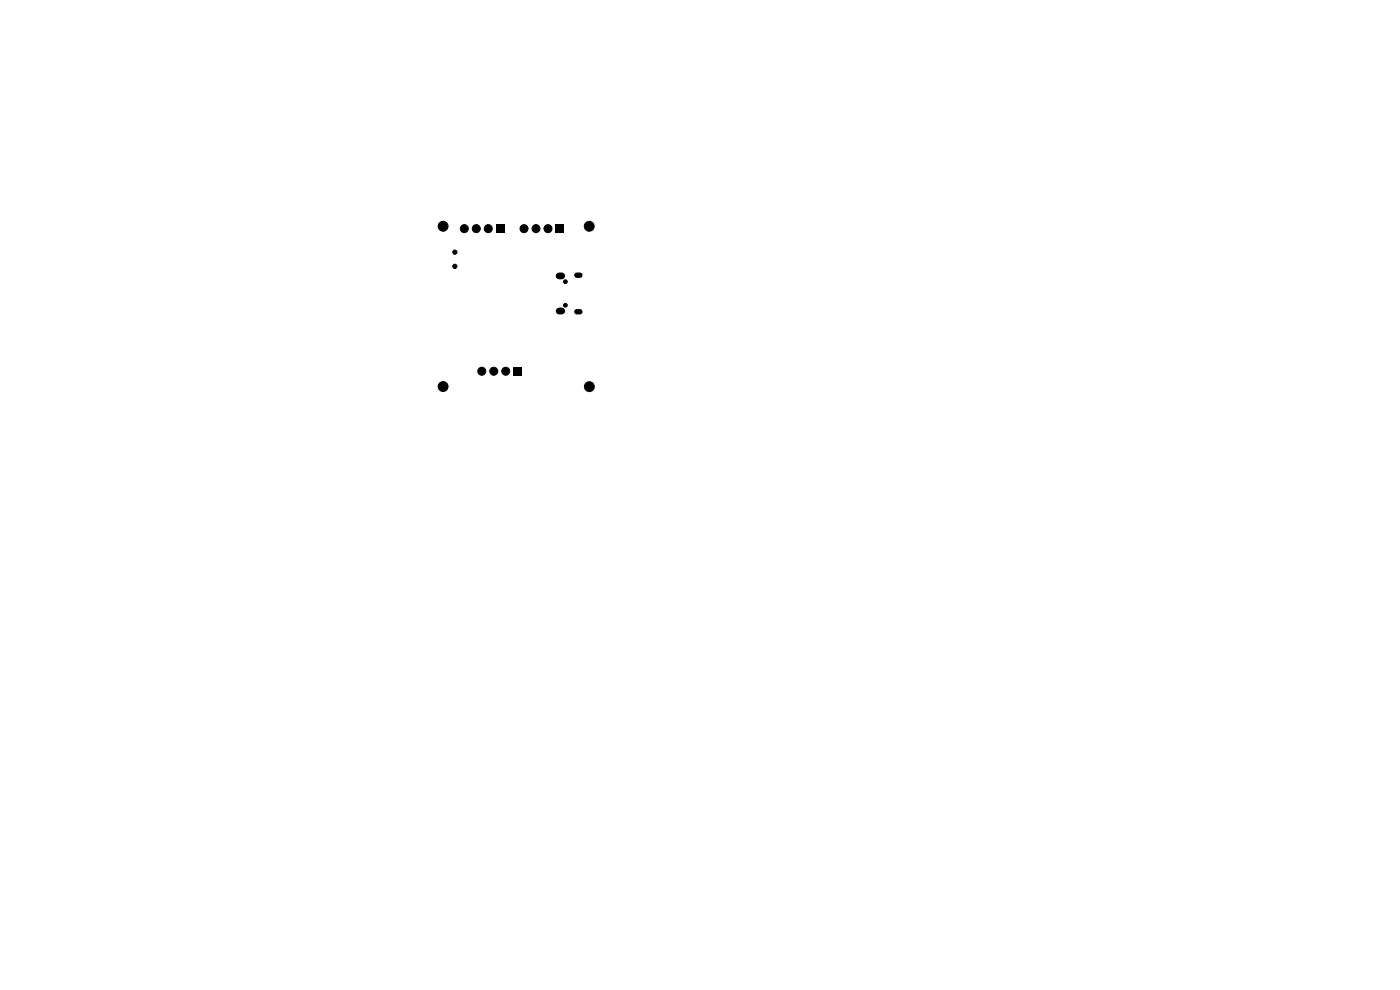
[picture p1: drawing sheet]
<svg xmlns="http://www.w3.org/2000/svg" width="297mm" height="210mm" viewBox="0 0 297 210" stroke-linecap="round" stroke-linejoin="round" font-family="sans-serif">
<path d="M105.3 47.7h1.7v1.7h-1.7zM117.9 47.7h1.7v1.7h-1.7zM109 77.9h1.7v1.7h-1.7z" fill="#000"/>
<g fill="#000" stroke="#000" stroke-width=".21">
<circle cx="94" cy="48" r="1.05"/>
<circle cx="96.5" cy="53.5" r=".45"/>
<circle cx="96.5" cy="56.5" r=".45"/>
<circle cx="98.5" cy="48.5" r=".85"/>
<circle cx="101" cy="48.5" r=".85"/>
<circle cx="103.6" cy="48.5" r=".85"/>
<circle cx="111.2" cy="48.5" r=".85"/>
<circle cx="113.7" cy="48.5" r=".85"/>
<circle cx="116.3" cy="48.5" r=".85"/>
<circle cx="119.9" cy="59.8" r=".4"/>
<circle cx="125" cy="48" r="1.05"/>
<circle cx="102.2" cy="78.7" r=".85"/>
<circle cx="104.7" cy="78.7" r=".85"/>
<circle cx="107.3" cy="78.7" r=".85"/>
<circle cx="119.9" cy="64.8" r=".4"/>
<circle cx="94" cy="82" r="1.05"/>
<circle cx="125" cy="82" r="1.05"/>
</g>
<path d="M122.4 58.4h.6M122.4 66.1h.6" fill="none" stroke="#000" stroke-width="1.2"/>
<path d="M118.6 58.5h.6M118.6 66h.6" fill="none" stroke="#000" stroke-width="1.4"/>
</svg>
